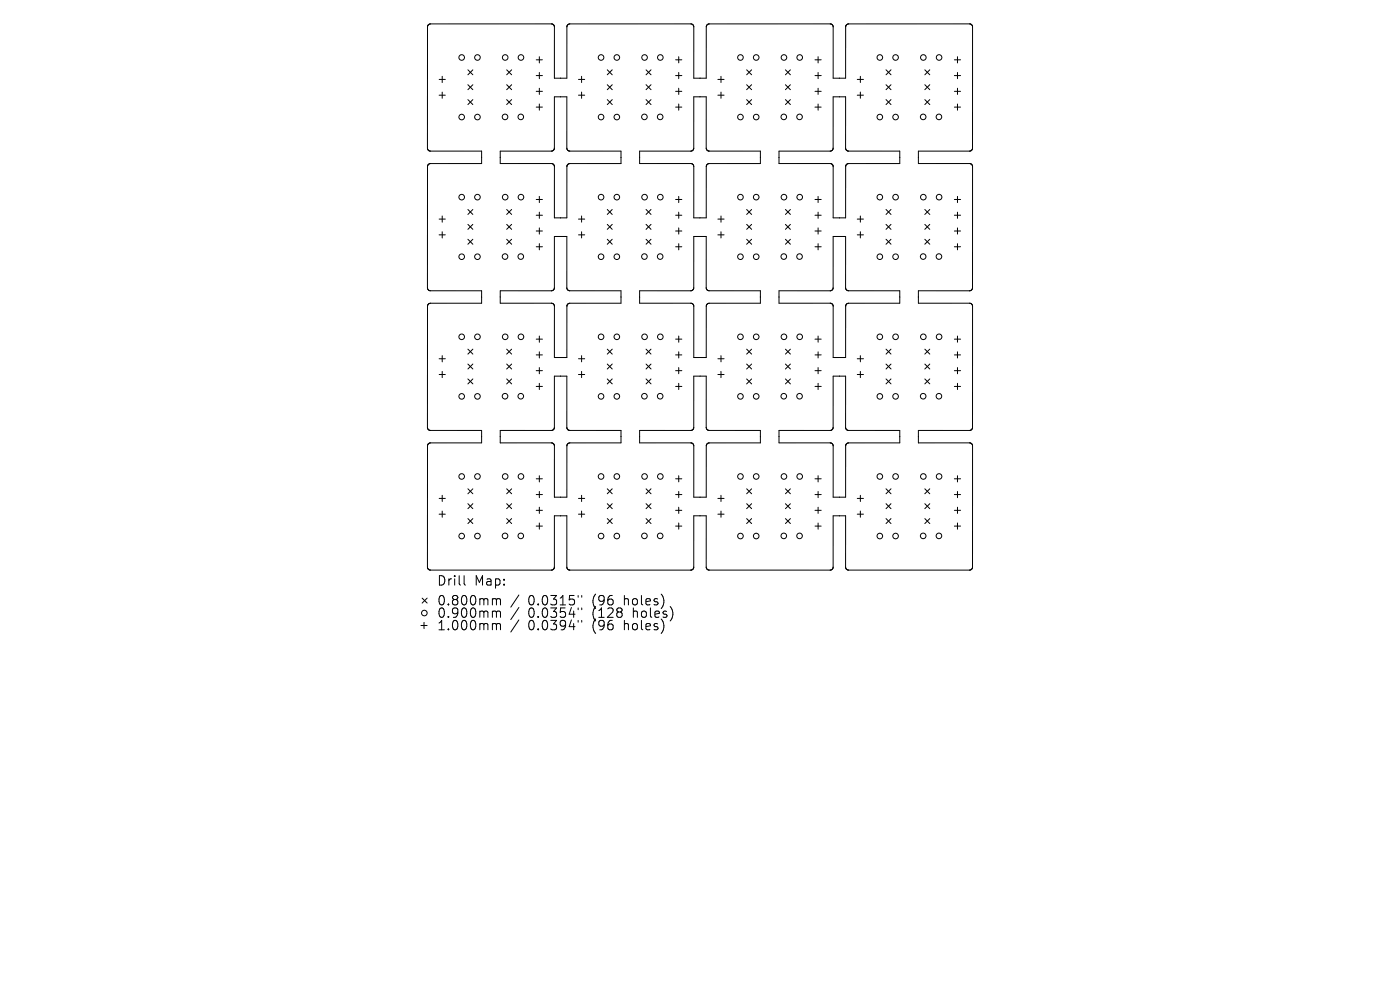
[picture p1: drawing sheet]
<svg xmlns="http://www.w3.org/2000/svg" width="297mm" height="210mm" viewBox="0 0 297 210" stroke-linecap="round" stroke-linejoin="round" font-family="sans-serif">
<defs><g id="words">
<g font-size="2.8">
<text x="92.6" y="124.5">Drill</text>
<text x="100.6" y="124.5">Map:</text>
<text x="92.6" y="128.7">0.800mm</text>
<text x="92.6" y="131.3">0.900mm</text>
<text x="112.1" y="128.7">0.0315&quot;</text>
<text x="112.1" y="131.3">0.0354&quot;</text>
<text x="125.8" y="128.7">(96</text>
<text x="125.8" y="131.3">(128</text>
<text x="132.7" y="128.7">holes)</text>
<text x="134.6" y="131.3">holes)</text>
<text x="92.6" y="134">1.000mm</text>
<text x="112.1" y="134">0.0394&quot;</text>
<text x="125.8" y="134">(96</text>
<text x="132.7" y="134">holes)</text>
</g>
</g></defs>
<g fill="none" stroke="#000" stroke-width=".21">
<path d="M93.2 16.8h1.3M93.8 16.2v1.3M93.8 19.5v1.4M99.3 14.8l1 1.1M99.3 18l1 1M100.3 14.8l-1 1.1M100.3 18l-1 1M107.5 14.8l1 1.1M107.5 18l1 1M108.5 14.8l-1 1.1M108.5 18l-1 1M113.8 12.7h1.3"/>
<path d="M113.8 16h1.3M113.8 19.4h1.3M114.4 12v1.3M114.4 15.4v1.3M114.4 18.7v1.3M122.7 16.8h1.3M123.4 16.2v1.3M123.4 19.5v1.4M128.8 14.8l1.1 1.1M128.8 18l1.1 1M129.9 18l-1.1 1M129.9 14.8l-1.1 1.1"/>
<path d="M137.1 14.8l1 1.1M137.1 18l1 1M138.1 14.8l-1 1.1M138.1 18l-1 1M143.3 12.7h1.3M143.3 16h1.3M143.3 19.4h1.3M144 12v1.3M144 15.4v1.3M144 18.7v1.3M146.9 5.2l-.4-.1h-25.6a.65 .65 0 0 0-.6 .6v10.9h-2.7v-10.9a.65 .65 0 0 0-.6-.6h-25.7a.65 .65 0 0 0-.6 .6v25.7l.3 .6M146.9 5.2h.1"/>
<path d="M146.9 5.2l.3 .5v10.9h2.6l.1-11.1M149.9 5.5l.2-.3 .4-.1h25.6a.65 .65 0 0 1 .7 .6v10.9h2.6v-11.1M149.9 5.5h.1M152.3 16.8h1.3M153 16.2v1.3M153 19.5v1.4M158.4 14.8l1.1 1.1M158.4 18l1.1 1M159.5 14.8l-1.1 1.1M159.5 18l-1.1 1M166.6 14.8l1.1 1.1M166.6 18l1.1 1"/>
<path d="M167.7 18l-1.1 1M167.7 14.8l-1.1 1.1M172.9 12.7h1.3M172.9 16h1.3M172.9 19.4h1.3M173.6 12v1.3M173.6 15.4v1.3M173.6 18.7v1.3M179.4 5.5h.1M181.9 16.8h1.3M182.5 16.2v1.3M182.5 19.5v1.4"/>
<path d="M188 14.8l1 1.1M188 18l1 1M189 14.8l-1 1.1M189 18l-1 1M196.2 14.8l1 1.1M196.2 18l1 1M197.2 14.8l-1 1.1M197.2 18l-1 1M202.5 12.7h1.3M202.5 16h1.3M202.5 19.4h1.3M203.1 12v1.3"/>
<path d="M203.1 15.4v1.3M203.1 18.7v1.3M205.9 5.1h-25.9l-.3 .1-.3 .3M205.9 5.1h.1M206 5.1l.3 .6v25.8M91 32h.1M91.1 32l11.1 .1v2.6h-10.9a.65 .65 0 0 0-.6 .6v25.7l.2 .5M93.2 20.2h1.3M99.3 21.1l1 1.1M100.3 21.1l-1 1.1M107.5 21.1l1 1.1M108.5 21.1l-1 1.1"/>
<path d="M113.8 22.7h1.3M114.4 22.1v1.3M117.6 20.5h2.7l-.1 10.9a.65 .65 0 0 0 .7 .7h10.8v2.6h-10.8a.65 .65 0 0 0-.6 .6v10.9h-2.7v-10.9a.65 .65 0 0 0-.6-.6h-10.9v-2.6h10.9a.65 .65 0 0 0 .6-.7zM122.7 20.2h1.3M128.8 21.1l1.1 1.1M129.9 21.1l-1.1 1.1M137.1 21.1l1 1.1M138.1 21.1l-1 1.1M143.3 22.7h1.3M144 22.1v1.3M146.8 32l-11.1 .1v2.6h10.8a.65 .65 0 0 1 .7 .6v10.9h2.6v-10.9a.65 .65 0 0 1 .7-.6h10.8v-2.6l-11-.1M146.8 32h.1"/>
<path d="M147.2 31.5l-.4 .5M147.2 31.5v-11h2.6v10.9l.1 .4 .3 .2M147.2 31.5h.1M150.2 32h.1M152.3 20.2h1.3M158.4 21.1l1.1 1.1M159.5 21.1l-1.1 1.1M166.6 21.1l1.1 1.1M167.7 21.1l-1.1 1.1M172.9 22.7h1.3M173.6 22.1v1.3M176.7 20.5h2.7v10.9a.65 .65 0 0 0 .6 .7h10.9v2.6h-10.9a.65 .65 0 0 0-.6 .6v10.9h-2.6v-10.9a.65 .65 0 0 0-.7-.6h-10.8v-2.6h10.8a.65 .65 0 0 0 .6-.7z"/>
<path d="M181.9 20.2h1.3M188 21.1l1 1.1M189 21.1l-1 1.1M196.2 21.1l1 1.1M197.2 21.1l-1 1.1M202.5 22.7h1.3M203.1 22.1v1.3M205.9 34.7l.1 .1M206 34.8h.1M206.1 34.8v.1M206.1 34.9l.2 .4v25.7a.65 .65 0 0 1-.6 .7h-10.9v2.6h11.1M206.3 31.5l-.2 .4-.4 .2h-10.9v2.6h11.1"/>
<path d="M206.3 31.5h.1M93.2 46.5h1.3M93.2 49.8h1.3M93.8 45.8v1.3M93.8 49.2v1.3M99.3 44.4l1 1.1M99.3 47.6l1 1.1M99.3 50.8l1 1M100.3 44.4l-1 1.1M100.3 47.6l-1 1.1M100.3 50.8l-1 1M107.5 44.4l1 1.1"/>
<path d="M107.5 47.6l1 1.1M107.5 50.8l1 1M108.5 44.4l-1 1.1M108.5 47.6l-1 1.1M108.5 50.8l-1 1M113.8 42.3h1.3M113.8 45.7h1.3M113.8 49h1.3M113.8 52.3h1.3M114.4 41.7v1.3M114.4 45v1.3M114.4 48.3v1.4"/>
<path d="M114.4 51.7v1.3M122.7 46.5h1.3M122.7 49.8h1.3M123.4 45.8v1.3M123.4 49.2v1.3M128.8 44.4l1.1 1.1M128.8 47.6l1.1 1.1M128.8 50.8l1.1 1M129.9 50.8l-1.1 1M129.9 44.4l-1.1 1.1M129.9 47.6l-1.1 1.1M137.1 44.4l1 1.1"/>
<path d="M137.1 47.6l1 1.1M137.1 50.8l1 1M138.1 44.4l-1 1.1M138.1 47.6l-1 1.1M138.1 50.8l-1 1M143.3 42.3h1.3M143.3 45.7h1.3M143.3 49h1.3M143.3 52.3h1.3M144 41.7v1.3M144 45v1.3M144 48.3v1.4"/>
<path d="M144 51.7v1.3M152.3 46.5h1.3M152.3 49.8h1.3M153 45.8v1.3M153 49.2v1.3M158.4 44.4l1.1 1.1M158.4 47.6l1.1 1.1M158.4 50.8l1.1 1M159.5 44.4l-1.1 1.1M159.5 47.6l-1.1 1.1M159.5 50.8l-1.1 1M166.6 44.4l1.1 1.1"/>
<path d="M166.6 47.6l1.1 1.1M166.6 50.8l1.1 1M167.7 50.8l-1.1 1M167.7 44.4l-1.1 1.1M167.7 47.6l-1.1 1.1M172.9 42.3h1.3M172.9 45.7h1.3M172.9 49h1.3M172.9 52.3h1.3M173.6 41.7v1.3M173.6 45v1.3M173.6 48.3v1.4"/>
<path d="M173.6 51.7v1.3M181.9 46.5h1.3M181.9 49.8h1.3M182.5 45.8v1.3M182.5 49.2v1.3M188 44.4l1 1.1M188 47.6l1 1.1M188 50.8l1 1M189 44.4l-1 1.1M189 47.6l-1 1.1M189 50.8l-1 1M196.2 44.4l1 1.1"/>
<path d="M196.2 47.6l1 1.1M196.2 50.8l1 1M197.2 44.4l-1 1.1M197.2 47.6l-1 1.1M197.2 50.8l-1 1M202.5 42.3h1.3M202.5 45.7h1.3M202.5 49h1.3M202.5 52.3h1.3M203.1 41.7v1.3M203.1 45v1.3M203.1 48.3v1.4"/>
<path d="M203.1 51.7v1.3M90.7 64.8v25.9l.1 .3 .3 .3M90.7 64.7v.1M90.9 61.5h.1M90.9 61.5l.1 .1M91 61.6h.1M91.1 61.6l11.1 .1v2.6h-10.9l-.3 .1-.3 .3M93.2 76.1h1.3M93.2 79.4h1.3M93.8 75.4v1.4M93.8 78.8v1.3M99.3 74.1l1 1"/>
<path d="M99.3 77.2l1 1.1M100.3 74.1l-1 1M100.3 77.2l-1 1.1M107.5 74.1l1 1M107.5 77.2l1 1.1M108.5 74.1l-1 1M108.5 77.2l-1 1.1M113.8 71.9h1.3M113.8 75.3h1.3M113.8 78.6h1.3M114.4 71.3v1.3M114.4 74.6v1.3"/>
<path d="M114.4 78v1.3M117.5 61.3l-.5 .4h-10.9v2.6h10.9a.65 .65 0 0 1 .6 .7v10.8h2.7v-11M117.6 61.3v-11.1h2.7l-.1 10.8a.65 .65 0 0 0 .7 .7h10.8v2.6h-10.8l-.4 .1-.2 .3M117.6 61.3h-.1M117.6 79.8h2.7l-.1 10.9a.65 .65 0 0 0 .7 .6h10.8v2.6l-10.8 .1a.65 .65 0 0 0-.6 .6v10.9h-2.7v-10.9a.65 .65 0 0 0-.6-.7h-10.9v-2.6h10.9l.4-.2 .2-.4zM120.3 64.7v.1M122.7 76.1h1.3M122.7 79.4h1.3M123.4 75.4v1.4M123.4 78.8v1.3M128.8 74.1l1.1 1M128.8 77.2l1.1 1.1"/>
<path d="M129.9 74.1l-1.1 1M129.9 77.2l-1.1 1.1M137.1 74.1l1 1M137.1 77.2l1 1.1M138.1 74.1l-1 1M138.1 77.2l-1 1.1M143.3 71.9h1.3M143.3 75.3h1.3M143.3 78.6h1.3M144 71.3v1.3M144 74.6v1.3M144 78v1.3"/>
<path d="M146.7 64.3l.1 .1M146.8 64.4l.3 .2 .1 .4v10.8h2.6l.1-11M146.9 61.5l-.4 .2h-10.8v2.6h11M147 61.5l.2-.5v-10.8h2.6v10.8l.1 .4 .3 .2M147 61.5h-.1M149.9 64.7v.1M150.2 61.6l.1 .1M150.3 61.7h11v2.6h-10.8l-.4 .1-.2 .3M152.3 76.1h1.3M152.3 79.4h1.3M153 75.4v1.4M153 78.8v1.3"/>
<path d="M158.4 74.1l1.1 1M158.4 77.2l1.1 1.1M159.5 74.1l-1.1 1M159.5 77.2l-1.1 1.1M166.6 74.1l1.1 1M166.6 77.2l1.1 1.1M167.7 74.1l-1.1 1M167.7 77.2l-1.1 1.1M172.9 71.9h1.3M172.9 75.3h1.3M172.9 78.6h1.3M173.6 71.3v1.3"/>
<path d="M173.6 74.6v1.3M173.6 78v1.3M176.2 61.7h-10.9v2.6h10.8a.65 .65 0 0 1 .7 .7v10.8h2.6v-11M176.2 61.7h.1M176.7 61.3l-.5 .4M176.7 61.3v-11.1h2.7v10.8a.65 .65 0 0 0 .6 .7h10.9v2.6h-10.9l-.3 .1-.3 .3M176.7 61.3h.1M176.7 79.8h2.7v10.9a.65 .65 0 0 0 .6 .6h10.9v2.6l-10.9 .1a.65 .65 0 0 0-.6 .6v10.9h-2.6v-10.9a.65 .65 0 0 0-.7-.7h-10.8v-2.6h10.8a.65 .65 0 0 0 .6-.6zM179.4 64.7v.1M181.9 76.1h1.3M181.9 79.4h1.3M182.5 75.4v1.4"/>
<path d="M182.5 78.8v1.3M188 74.1l1 1M188 77.2l1 1.1M189 74.1l-1 1M189 77.2l-1 1.1M196.2 74.1l1 1M196.2 77.2l1 1.1M197.2 74.1l-1 1M197.2 77.2l-1 1.1M202.5 71.9h1.3M202.5 75.3h1.3M202.5 78.6h1.3"/>
<path d="M203.1 71.3v1.3M203.1 74.6v1.3M203.1 78v1.3M205.9 64.3v.1M205.9 64.4l.3 .2 .1 .4v25.7M91.1 91.3h.1M91.1 91.3h11.1v2.6l-10.9 .1a.65 .65 0 0 0-.6 .6v25.7a.65 .65 0 0 0 .6 .6h25.7M99.3 80.4l1 1M100.3 80.4l-1 1M107.5 80.4l1 1M108.5 80.4l-1 1M113.8 82h1.3"/>
<path d="M114.4 81.3v1.3M117.5 91h.1M128.8 80.4l1.1 1M129.9 80.4l-1.1 1M137.1 80.4l1 1M138.1 80.4l-1 1M143.3 82h1.3M144 81.3v1.3M146.7 94h.1M147.2 90.8l-.3 .4-.4 .1h-10.8v2.6l11 .1M147.2 90.7v-10.9h2.6v10.9l.1 .3 .3 .3M147.2 90.7v.1"/>
<path d="M150.2 91.3h.1M150.3 91.3h11v2.6l-10.8 .1a.65 .65 0 0 0-.7 .6v10.9h-2.6v-10.9l-.1-.4-.3-.2M158.4 80.4l1.1 1M159.5 80.4l-1.1 1M166.6 80.4l1.1 1M167.7 80.4l-1.1 1M172.9 82h1.3M173.6 81.3v1.3M188 80.4l1 1M189 80.4l-1 1M196.2 80.4l1 1M197.2 80.4l-1 1"/>
<path d="M202.5 82h1.3M203.1 81.3v1.3M205.9 94h.1M205.9 94l.3 .2 .1 .4v25.7a.65 .65 0 0 1-.6 .6h-25.7M206.3 90.8l-.2 .4-.4 .1h-10.9v2.6l11.1 .1M206.3 90.7v.1M93.2 105.7h1.3M93.2 109.1h1.3M93.8 105.1v1.3M93.8 108.4v1.3M99.3 103.7l1 1M99.3 106.9l1 1"/>
<path d="M99.3 110l1 1.1M100.3 103.7l-1 1M100.3 106.9l-1 1M100.3 110l-1 1.1M107.5 103.7l1 1M107.5 106.9l1 1M107.5 110l1 1.1M108.5 103.7l-1 1M108.5 106.9l-1 1M108.5 110l-1 1.1M113.8 101.6h1.3M113.8 104.9h1.3"/>
<path d="M113.8 108.3h1.3M113.8 111.6h1.3M114.4 100.9v1.3M114.4 104.3v1.3M114.4 107.6v1.3M114.4 110.9v1.4M122.7 105.7h1.3M122.7 109.1h1.3M123.4 105.1v1.3M123.4 108.4v1.3M128.8 103.7l1.1 1M128.8 106.9l1.1 1"/>
<path d="M128.8 110l1.1 1.1M129.9 103.7l-1.1 1M129.9 106.9l-1.1 1M129.9 110l-1.1 1.1M137.1 103.7l1 1M137.1 106.9l1 1M137.1 110l1 1.1M138.1 103.7l-1 1M138.1 106.9l-1 1M138.1 110l-1 1.1M143.3 101.6h1.3M143.3 104.9h1.3"/>
<path d="M143.3 108.3h1.3M143.3 111.6h1.3M144 100.9v1.3M144 104.3v1.3M144 107.6v1.3M144 110.9v1.4M152.3 105.7h1.3M152.3 109.1h1.3M153 105.1v1.3M153 108.4v1.3M158.4 103.7l1.1 1M158.4 106.9l1.1 1"/>
<path d="M158.4 110l1.1 1.1M159.5 103.7l-1.1 1M159.5 106.9l-1.1 1M159.5 110l-1.1 1.1M166.6 103.7l1.1 1M166.6 106.9l1.1 1M166.6 110l1.1 1.1M167.7 103.7l-1.1 1M167.7 106.9l-1.1 1M167.7 110l-1.1 1.1M172.9 101.6h1.3M172.9 104.9h1.3"/>
<path d="M172.9 108.3h1.3M172.9 111.6h1.3M173.6 100.9v1.3M173.6 104.3v1.3M173.6 107.6v1.3M173.6 110.9v1.4M181.9 105.7h1.3M181.9 109.1h1.3M182.5 105.1v1.3M182.5 108.4v1.3M188 103.7l1 1M188 106.9l1 1"/>
<path d="M188 110l1 1.1M189 103.7l-1 1M189 106.9l-1 1M189 110l-1 1.1M196.2 103.7l1 1M196.2 106.9l1 1M196.2 110l1 1.1M197.2 103.7l-1 1M197.2 106.9l-1 1M197.2 110l-1 1.1M202.5 101.6h1.3M202.5 104.9h1.3"/>
<path d="M202.5 108.3h1.3M202.5 111.6h1.3M203.1 100.9v1.3M203.1 104.3v1.3M203.1 107.6v1.3M203.1 110.9v1.4M89.3 132.7h1.3M89.6 126.9l1 1M90 132v1.3M90.6 126.9l-1 1M98.5 122.1v1.7l.2 .3M104.7 127h.3l.3 .3"/>
<path d="M104.7 129.6h.3l.3 .3M104.7 132.3h.3l.3 .3M105.3 127.3l.3-.3 .5 .1 .1 1.2M105.3 127.3v1M105.3 129.9v1.1M105.3 132.6v1M105.3 129.9l.3-.3 .5 .1 .1 1.3M105.3 132.6l.3-.3 .5 .1 .1 1.2M110.1 126.2l-1.7 2.6M110.1 128.9l-1.7 2.5M110.1 131.5l-1.7 2.6M117.1 120.9h-.1"/>
<path d="M120.8 120.9l-.4-.2-.2-.4 .1-10.9h-2.7v10.9l-.1 .4-.4 .2M120.8 120.9h.1M120.8 120.9h25.7a.65 .65 0 0 0 .7-.6v-10.9h2.6v10.9a.65 .65 0 0 0 .7 .6h25.7M122.7 126.3v.4M122.7 129v.3M122.7 131.6v.4M123.4 126.3v.4M123.4 129v.3M123.4 131.6v.4M176.2 120.9h.1M179.9 120.9l-.4-.2-.1-.4v-10.9h-2.7v10.9l-.1 .4-.4 .2M179.9 120.9h.1"/>
<circle cx="97.9" cy="12.2" r=".59"/>
<circle cx="101.3" cy="12.2" r=".59"/>
<circle cx="107.2" cy="12.2" r=".59"/>
<circle cx="110.5" cy="12.2" r=".59"/>
<circle cx="127.5" cy="12.2" r=".59"/>
<circle cx="130.9" cy="12.2" r=".59"/>
<circle cx="136.7" cy="12.2" r=".59"/>
<circle cx="140.1" cy="12.2" r=".59"/>
<circle cx="157.1" cy="12.2" r=".59"/>
<circle cx="160.4" cy="12.2" r=".59"/>
<circle cx="166.3" cy="12.2" r=".59"/>
<circle cx="169.7" cy="12.2" r=".59"/>
<circle cx="186.7" cy="12.2" r=".59"/>
<circle cx="190" cy="12.2" r=".59"/>
<circle cx="195.9" cy="12.2" r=".59"/>
<circle cx="199.2" cy="12.2" r=".59"/>
<circle cx="97.9" cy="24.8" r=".59"/>
<circle cx="101.3" cy="24.8" r=".59"/>
<circle cx="107.1" cy="24.8" r=".59"/>
<circle cx="110.5" cy="24.8" r=".59"/>
<circle cx="127.5" cy="24.8" r=".59"/>
<circle cx="130.9" cy="24.8" r=".59"/>
<circle cx="136.7" cy="24.8" r=".59"/>
<circle cx="140.1" cy="24.8" r=".59"/>
<circle cx="157.1" cy="24.8" r=".59"/>
<circle cx="160.4" cy="24.8" r=".59"/>
<circle cx="166.3" cy="24.8" r=".59"/>
<circle cx="169.6" cy="24.8" r=".59"/>
<circle cx="186.7" cy="24.8" r=".59"/>
<circle cx="190" cy="24.8" r=".59"/>
<circle cx="195.8" cy="24.8" r=".59"/>
<circle cx="199.2" cy="24.8" r=".59"/>
<circle cx="97.9" cy="54.5" r=".59"/>
<circle cx="97.9" cy="41.8" r=".59"/>
<circle cx="101.3" cy="54.5" r=".59"/>
<circle cx="101.3" cy="41.8" r=".59"/>
<circle cx="107.1" cy="54.4" r=".59"/>
<circle cx="107.2" cy="41.8" r=".59"/>
<circle cx="110.5" cy="54.4" r=".59"/>
<circle cx="110.5" cy="41.8" r=".59"/>
<circle cx="127.5" cy="54.5" r=".59"/>
<circle cx="127.5" cy="41.8" r=".59"/>
<circle cx="130.9" cy="54.5" r=".59"/>
<circle cx="130.9" cy="41.8" r=".59"/>
<circle cx="136.7" cy="54.4" r=".59"/>
<circle cx="136.7" cy="41.8" r=".59"/>
<circle cx="140.1" cy="54.4" r=".59"/>
<circle cx="140.1" cy="41.8" r=".59"/>
<circle cx="157.1" cy="54.5" r=".59"/>
<circle cx="157.1" cy="41.8" r=".59"/>
<circle cx="160.4" cy="54.5" r=".59"/>
<circle cx="160.4" cy="41.8" r=".59"/>
<circle cx="166.3" cy="54.4" r=".59"/>
<circle cx="166.3" cy="41.8" r=".59"/>
<circle cx="169.6" cy="54.4" r=".59"/>
<circle cx="169.7" cy="41.8" r=".59"/>
<circle cx="186.7" cy="54.5" r=".59"/>
<circle cx="186.7" cy="41.8" r=".59"/>
<circle cx="190" cy="54.5" r=".59"/>
<circle cx="190" cy="41.8" r=".59"/>
<circle cx="195.8" cy="54.4" r=".59"/>
<circle cx="195.9" cy="41.8" r=".59"/>
<circle cx="199.2" cy="54.4" r=".59"/>
<circle cx="199.2" cy="41.8" r=".59"/>
<circle cx="97.9" cy="71.4" r=".59"/>
<circle cx="101.3" cy="71.4" r=".59"/>
<circle cx="107.2" cy="71.4" r=".59"/>
<circle cx="110.5" cy="71.4" r=".59"/>
<circle cx="127.5" cy="71.4" r=".59"/>
<circle cx="130.9" cy="71.4" r=".59"/>
<circle cx="136.7" cy="71.4" r=".59"/>
<circle cx="140.1" cy="71.4" r=".59"/>
<circle cx="157.1" cy="71.4" r=".59"/>
<circle cx="160.4" cy="71.4" r=".59"/>
<circle cx="166.3" cy="71.4" r=".59"/>
<circle cx="169.7" cy="71.4" r=".59"/>
<circle cx="186.7" cy="71.4" r=".59"/>
<circle cx="190" cy="71.4" r=".59"/>
<circle cx="195.9" cy="71.4" r=".59"/>
<circle cx="199.2" cy="71.4" r=".59"/>
<circle cx="97.9" cy="84.1" r=".59"/>
<circle cx="101.3" cy="84.1" r=".59"/>
<circle cx="107.1" cy="84.1" r=".59"/>
<circle cx="110.5" cy="84.1" r=".59"/>
<circle cx="127.5" cy="84.1" r=".59"/>
<circle cx="130.9" cy="84.1" r=".59"/>
<circle cx="136.7" cy="84.1" r=".59"/>
<circle cx="140.1" cy="84.1" r=".59"/>
<circle cx="157.1" cy="84.1" r=".59"/>
<circle cx="160.4" cy="84.1" r=".59"/>
<circle cx="166.3" cy="84.1" r=".59"/>
<circle cx="169.6" cy="84.1" r=".59"/>
<circle cx="186.7" cy="84.1" r=".59"/>
<circle cx="190" cy="84.1" r=".59"/>
<circle cx="195.8" cy="84.1" r=".59"/>
<circle cx="199.2" cy="84.1" r=".59"/>
<circle cx="97.9" cy="113.7" r=".59"/>
<circle cx="97.9" cy="101.1" r=".59"/>
<circle cx="101.3" cy="113.7" r=".59"/>
<circle cx="101.3" cy="101.1" r=".59"/>
<circle cx="107.1" cy="113.7" r=".59"/>
<circle cx="107.2" cy="101.1" r=".59"/>
<circle cx="110.5" cy="113.7" r=".59"/>
<circle cx="110.5" cy="101.1" r=".59"/>
<circle cx="127.5" cy="113.7" r=".59"/>
<circle cx="127.5" cy="101.1" r=".59"/>
<circle cx="130.9" cy="113.7" r=".59"/>
<circle cx="130.9" cy="101.1" r=".59"/>
<circle cx="136.7" cy="113.7" r=".59"/>
<circle cx="136.7" cy="101.1" r=".59"/>
<circle cx="140.1" cy="113.7" r=".59"/>
<circle cx="140.1" cy="101.1" r=".59"/>
<circle cx="157.1" cy="113.7" r=".59"/>
<circle cx="157.1" cy="101.1" r=".59"/>
<circle cx="160.4" cy="113.7" r=".59"/>
<circle cx="160.4" cy="101.1" r=".59"/>
<circle cx="166.3" cy="113.7" r=".59"/>
<circle cx="166.3" cy="101.1" r=".59"/>
<circle cx="169.6" cy="113.7" r=".59"/>
<circle cx="169.7" cy="101.1" r=".59"/>
<circle cx="186.7" cy="113.7" r=".59"/>
<circle cx="186.7" cy="101.1" r=".59"/>
<circle cx="190" cy="113.7" r=".59"/>
<circle cx="190" cy="101.1" r=".59"/>
<circle cx="195.8" cy="113.7" r=".59"/>
<circle cx="195.9" cy="101.1" r=".59"/>
<circle cx="199.2" cy="113.7" r=".59"/>
<circle cx="199.2" cy="101.1" r=".59"/>
<circle cx="90" cy="130" r=".59"/>
</g>
<use href="#words"/>
</svg>
